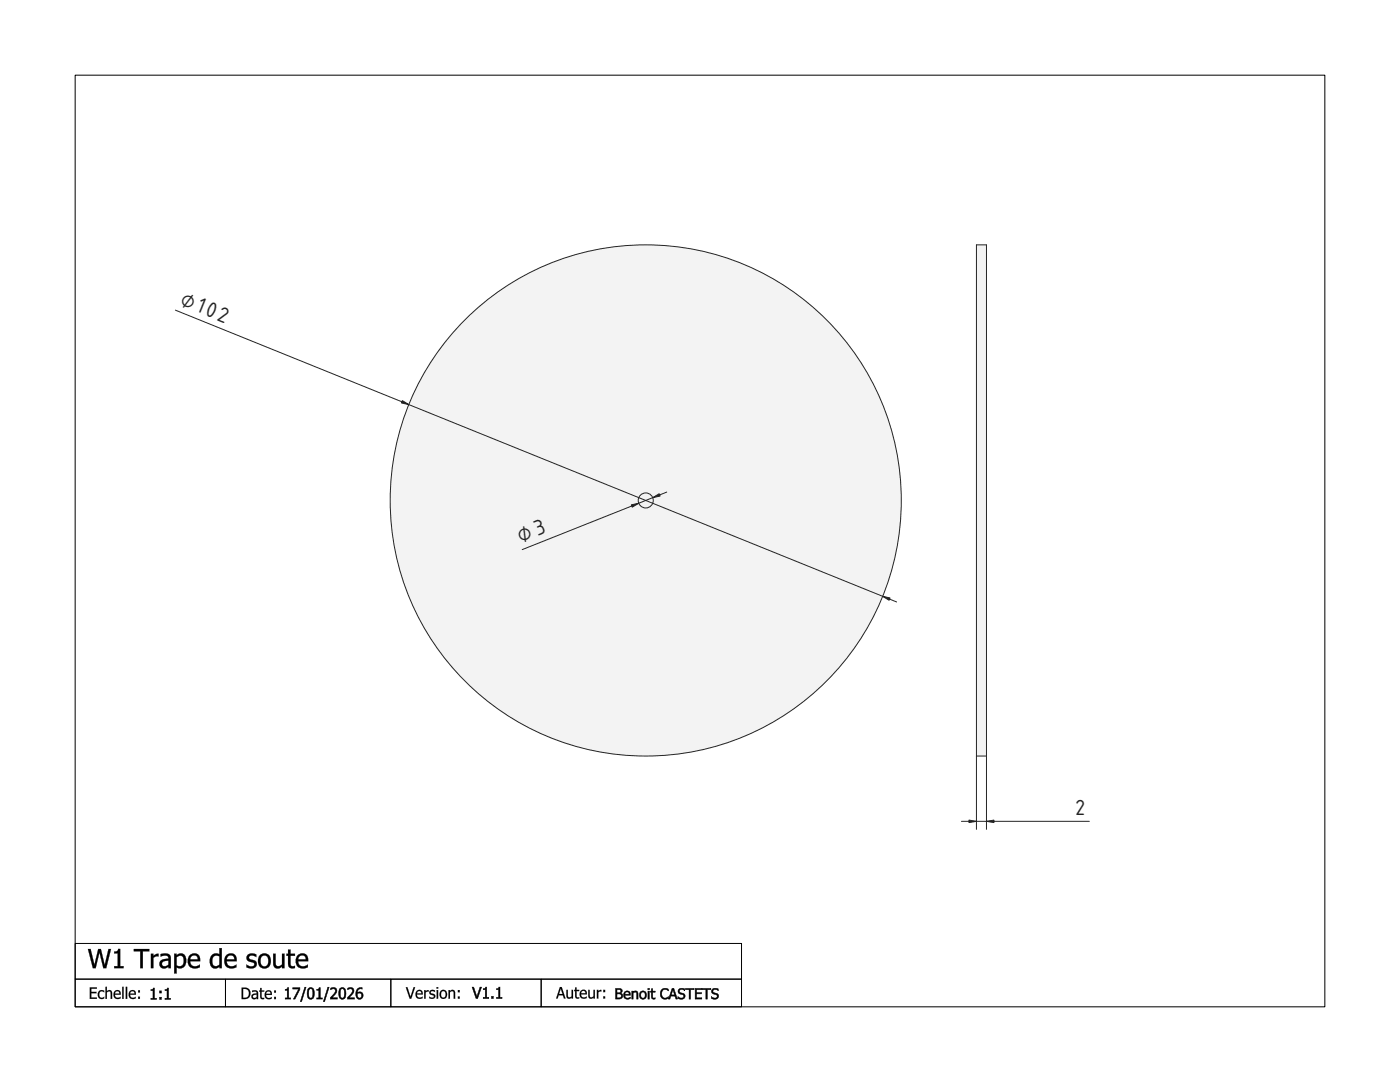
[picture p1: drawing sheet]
<svg xmlns="http://www.w3.org/2000/svg" width="279mm" height="216mm" viewBox="0 0 279 216" stroke-linecap="round" stroke-linejoin="round" font-family="sans-serif">
<defs><g id="words">
<g font-size="5.4" fill="#212529">
<text x="35.7" y="60.8" transform="rotate(22 35.7 60.8)">⌀102</text>
<text x="104" y="108.4" transform="rotate(-22 104 108.4)">⌀3</text>
<text x="214.6" y="162.6">2</text>
</g>
</g></defs>
<g fill="#000">
<path d="M17.9 197h1.4v.3h-1.1v.6h1.1v.3h-1.1v.8h1.1v.3h-1.4zM17.9 197v2.3h1.4v-.3l-1.1 .1v-.9h1.1v-.3h-1.1v-.6h1.1v-.3zM19.7 197.8l.4-.2h.5l.2 .1v.3a.62 .62 0 0 0-.9 0 .62 .62 0 0 0 0 .9l.4 .2 .5-.2v.3l-.3 .1a.74 .74 0 0 1-.9-.4l-.1-.7zM19.7 197.8a1.03 1.03 0 0 0 .3 1.5l.8-.1v-.3a.61 .61 0 0 1-.9 .1 .61 .61 0 0 1 0-.9l.4-.3 .5 .2v-.3a.86 .86 0 0 0-1.1 .1zM21 196.9h.3v.9l.5-.3 .5 .3 .1 1.5h-.3l-.1-1.3a.44 .44 0 0 0-.7 0v1.3h-.3zM21.1 196.9v2.4h.2v-1.3l.5-.2 .3 .2v1.3h.3v-1.1a.57 .57 0 0 0-.4-.6 .57 .57 0 0 0-.7 .2v-.9zM22.9 197.8l.5-.3 .5 .2 .2 .8h-1.2l.3 .5 .5 .1 .4-.2v.3a.95 .95 0 0 1-1.3-.2 .95 .95 0 0 1 .1-1.2zM22.9 197.8l-.2 .7 .2 .6 .8 .2 .4-.1v-.3l-.3 .1a.58 .58 0 0 1-.6 .1 .58 .58 0 0 1-.3-.6h1.2a.7 .7 0 0 0-.3-.9 .7 .7 0 0 0-.9 .2zM23.1 197.9l-.2 .4h.9v-.1a.4 .4 0 0 0-.3-.4 .4 .4 0 0 0-.4 .1zM23.1 197.9l.5-.1 .2 .5h-.9zM24.4 196.9h.3v2.4h-.3zM24.4 196.9v2.4h.3v-2.4zM25.1 196.9h.3v2.4h-.3zM25.1 196.9v2.4h.3v-2.4zM25.9 197.8l.6-.3 .4 .2 .2 .8h-1.1l.2 .5 .5 .1 .4-.2v.3a.94 .94 0 0 1-1.2-.2 .94 .94 0 0 1 0-1.2zM25.9 197.8l-.2 .7 .2 .6 .8 .2 .4-.1v-.3l-.2 .1a.58 .58 0 0 1-.7 .1 .58 .58 0 0 1-.2-.6h1.1v-.2a.68 .68 0 0 0-.4-.7 .68 .68 0 0 0-.8 .2zM26.1 197.9l-.1 .4h.8v-.1a.4 .4 0 0 0-.3-.4 .4 .4 0 0 0-.4 .1zM26.1 197.9l.5-.1 .3 .5h-1zM27.6 197.6h.3v.4h-.3zM27.6 197.6v.4h.3v-.4zM27.6 198.9h.3v.4h-.3zM27.6 198.9v.4h.3v-.4z"/>
<path d="M17.9 197h1.4v.3h-1.1v.6h1.1v.3h-1.1v.8h1.1v.3h-1.4zM19.7 197.8a.88 .88 0 0 1 1.1-.1v.3a.61 .61 0 0 0-.9 0 .61 .61 0 0 0 0 .9 .61 .61 0 0 0 .9 0v.3a.89 .89 0 0 1-1.2-.2 .89 .89 0 0 1 .1-1.2zM21.1 196.9h.2v.9a.57 .57 0 0 1 .7-.2 .57 .57 0 0 1 .4 .6v1.1h-.3v-1a.41 .41 0 0 0-.2-.5 .41 .41 0 0 0-.6 .2v1.3h-.2zM22.9 197.8a.72 .72 0 0 1 .9-.2 .72 .72 0 0 1 .3 .9h-1.2a.66 .66 0 0 0 .5 .6 .66 .66 0 0 0 .7-.2v.3a.94 .94 0 0 1-1.2-.2 .94 .94 0 0 1 0-1.2zM23.1 197.9l-.2 .4h.9a.43 .43 0 0 0-.2-.5 .43 .43 0 0 0-.5 .1zM24.4 196.9h.3v2.4h-.3zM25.1 196.9h.3v2.4h-.3zM25.9 197.8a.72 .72 0 0 1 .9-.2 .72 .72 0 0 1 .3 .9h-1.1a.66 .66 0 0 0 .4 .6 .66 .66 0 0 0 .7-.2v.3a.94 .94 0 0 1-1.2-.2 .94 .94 0 0 1 0-1.2zM26.1 197.9l-.1 .4h.8a.43 .43 0 0 0-.2-.5 .43 .43 0 0 0-.5 .1zM27.6 197.6h.3v.4h-.3zM27.6 198.9h.3v.4h-.3z"/>
<path d="M17.6 189.4h.5l.7 3.1 .8-3.1h.5l.8 3.2 .8-3.2h.5l-1 3.8h-.6l-.8-3.2-.7 3.2h-.6zM22.8 189.9l.6-.1 .2-.4h.4v3.4h.7v.4h-1.9v-.4h.7v-2.6h-.7zM26.7 189.4h3.1v.4h-1.3v3.4h-.5v-3.4h-1.3zM30.1 190.3h.5v.4l.5-.3 .5-.1v.5h-.4l-.6 .3v2.1h-.5zM32.4 192a.56 .56 0 0 0 .1 .7 .56 .56 0 0 0 .8 0l.3-.2v-.8zM32 190.4l.6-.1a1.07 1.07 0 0 1 1.5 .9v2h-.5v-.3a.98 .98 0 0 1-1.7-.1 .98 .98 0 0 1 1-1.4l.7-.1a.74 .74 0 0 0-.4-.7 .74 .74 0 0 0-.8 .2l-.4 .1zM34.8 190.3h.4v.3a1.12 1.12 0 0 1 1.4-.2 1.12 1.12 0 0 1 .6 1.3 1.27 1.27 0 0 1-.5 1.3 1.27 1.27 0 0 1-1.5 0v1.2h-.4zM35.2 191v1.6a.96 .96 0 0 0 1.2 0 .96 .96 0 0 0 .3-1.2 .76 .76 0 0 0-.6-.7 .76 .76 0 0 0-.9 .3zM37.8 190.7a1.22 1.22 0 0 1 1.6-.3 1.22 1.22 0 0 1 .5 1.4h-1.9a1.11 1.11 0 0 0 .7 .9 1.11 1.11 0 0 0 1.2-.2l-.1 .5a1.55 1.55 0 0 1-2.1-.3 1.55 1.55 0 0 1 .1-2zM38.2 190.9l-.2 .5h1.5a.73 .73 0 0 0-.5-.7 .73 .73 0 0 0-.8 .2zM42.3 190.5a1.19 1.19 0 0 1 1.5-.1v-1.2h.5v4h-.5v-.3a1.13 1.13 0 0 1-1.4 .2 1.13 1.13 0 0 1-.5-1.3l.1-.7zM42.6 191a1.36 1.36 0 0 0 .2 1.8h.4l.6-.3v-1.7l-.6-.1zM45.1 190.7a1.22 1.22 0 0 1 1.6-.3 1.22 1.22 0 0 1 .5 1.4h-1.9a1.11 1.11 0 0 0 .7 .9 1.11 1.11 0 0 0 1.2-.2l-.1 .5a1.55 1.55 0 0 1-2.1-.3 1.55 1.55 0 0 1 .1-2zM45.5 190.9l-.2 .5h1.5a.73 .73 0 0 0-.5-.7 .73 .73 0 0 0-.8 .2zM49.5 190.5a1.67 1.67 0 0 1 1.6 0v.5a.91 .91 0 0 0-1.4 .1 1.24 1.24 0 0 0 1.1 .6 .9 .9 0 0 1 .3 1.1 .9 .9 0 0 1-1.2 .4l-.7-.2v-.5a1.1 1.1 0 0 0 1.5 0 .73 .73 0 0 0-.9-.6 .79 .79 0 0 1-.6-.6 .79 .79 0 0 1 .3-.8zM51.8 190.6a1.34 1.34 0 0 1 1.7-.1 1.34 1.34 0 0 1 .5 1.6 1.28 1.28 0 0 1-1.4 1.1 1.28 1.28 0 0 1-1.1-1.5l.1-.6zM52.2 190.9a1.24 1.24 0 0 0 .6 1.9 1.19 1.19 0 0 0 .8-1 1.19 1.19 0 0 0-.6-1.1h-.5zM54.5 190.3h.5v1.6a.65 .65 0 0 0 .3 .9 .65 .65 0 0 0 .8-.2l.2-.1v-2.2h.5v2.9h-.5v-.3a.98 .98 0 0 1-1.2 .3 .98 .98 0 0 1-.6-1zM57.5 189.5h.5v.8h.9v.4h-.9v1.4a.56 .56 0 0 0 .2 .7 .56 .56 0 0 0 .7-.1v.5a.92 .92 0 0 1-1.4-.9v-1.6h-.3v-.4h.3zM59.4 190.7a1.22 1.22 0 0 1 1.5-.3 1.22 1.22 0 0 1 .6 1.4h-2a1.11 1.11 0 0 0 .7 .9 1.11 1.11 0 0 0 1.2-.2l-.1 .5a1.55 1.55 0 0 1-2-.3 1.55 1.55 0 0 1 .1-2zM59.7 190.9l-.2 .5h1.5a.73 .73 0 0 0-.4-.7 .73 .73 0 0 0-.9 .2z"/>
<path d="M17.5 189.3h.6l.7 3.2 .8-3.2h.5l.8 3.3 .7-3.3h.6l-1 3.9h-.6l-.8-3.2-.7 3.2h-.6zM17.6 189.4l.9 3.8h.6l.8-3.2 .7 3.2h.6l1-3.8h-.5l-.8 3.2-.8-3.2h-.5l-.8 3.1-.7-3.1zM22.8 189.9l.6-.1 .2-.5h.4v3.5h.7v.4h-1.9v-.4h.7v-2.6l-.7 .1zM22.8 189.9v.3h.7v2.6h-.7v.4h1.9v-.4h-.7v-3.4h-.4a.56 .56 0 0 1-.8 .5zM26.7 189.3h3.1v.5h-1.3v3.4h-.5v-3.4h-1.3zM26.7 189.4v.4h1.3v3.4h.5v-3.4h1.3v-.4zM30.1 190.3h.5v.4l.5-.3 .6-.1v.6h-.5l-.6 .2v2.1h-.5zM30.1 190.3v2.9h.5v-2.1l.6-.3h.4v-.5l-.5 .1-.5 .4v-.5zM32.5 192l-.2 .3 .2 .4 .4 .1 .7-.3v-.8l-.8 .1zM32.4 192l.3-.2 .9-.1v.8a.76 .76 0 0 1-.7 .3 .76 .76 0 0 1-.6-.5zM32 190.4l1.4-.1 .6 .5 .1 2.4h-.5v-.3l-.3 .2a.93 .93 0 0 1-1.2-.1 .93 .93 0 0 1-.2-1.2l.6-.4 1.1-.1v-.4l-.4-.2-1.2 .2zM32 190.4v.5l.7-.2h.7l.2 .6h-.2a1.15 1.15 0 0 0-1.5 1.2l.2 .5 .2 .2h.7l.6-.4v.4h.5v-2.1l-.2-.5-.6-.3zM34.7 190.3h.6l-.1 .3 .4-.3a.91 .91 0 0 1 1.3 .3 1.68 1.68 0 0 1-.9 2.7l-.8-.3 .1 1.3h-.6zM34.8 190.3v3.9h.4v-1.2l.4 .2a1.27 1.27 0 0 0 1.2-.4 1.85 1.85 0 0 0-.4-2.5 1.25 1.25 0 0 0-1.2 .4v-.4zM35.2 191v1.6l.7 .2 .6-.3a1.5 1.5 0 0 0-.3-1.7l-.4-.1zM35.2 191l.8-.3 .5 .3a1.25 1.25 0 0 1-.6 1.8l-.7-.1zM37.8 190.6v.1a1.26 1.26 0 0 1 1.8-.2l.3 .6 .1 .7h-2l.1 .5 .3 .4 .8 .1 .7-.3v.5a1.72 1.72 0 0 1-2.4-.6v-1zM37.9 190.7a1.86 1.86 0 0 0-.1 2.2l1.1 .3 1-.2v-.5l-.4 .2a.98 .98 0 0 1-1.1 0 .98 .98 0 0 1-.4-.9h1.9a1.34 1.34 0 0 0-.6-1.5 1.48 1.48 0 0 0-1.4 .4zM38.2 190.9l-.2 .5h1.4a.7 .7 0 0 0-.4-.7 .7 .7 0 0 0-.8 .2zM38.2 190.8l.4-.2 .5 .1 .3 .3 .1 .5h-1.6zM42.3 190.5l.8-.3 .7 .2v-1.2h.5v4h-.5v-.3l-.5 .3a.94 .94 0 0 1-1.1-.3l-.3-.5-.1-.9 .2-.6zM42.4 190.5a1.87 1.87 0 0 0-.4 1.9l.5 .8h.7l.6-.4v.4h.5v-4h-.5v1.3a1.19 1.19 0 0 0-1.4 0zM42.6 191l-.2 .8 .1 .7 .5 .3 .4-.1 .4-.2v-1.7l-.6-.1zM42.6 190.9l.6-.2 .6 .1v1.7a.83 .83 0 0 1-1 .2 .83 .83 0 0 1-.5-.9zM45.1 190.6v.1a1.26 1.26 0 0 1 1.8-.2l.3 .6 .1 .7h-2l.1 .5 .3 .4 .8 .1 .7-.3v.5a1.72 1.72 0 0 1-2.4-.6v-1zM45.1 190.7a1.86 1.86 0 0 0 0 2.2l1.1 .3 1-.2v-.5l-.4 .2a.98 .98 0 0 1-1.1 0 .98 .98 0 0 1-.4-.9h1.9a1.34 1.34 0 0 0-.6-1.5 1.48 1.48 0 0 0-1.5 .4zM45.5 190.9l-.2 .5h1.5l-.1-.3a.77 .77 0 0 0-1.2-.2zM45.5 190.8l.4-.2 .5 .1 .3 .3 .1 .5h-1.6zM49.5 190.5l.8-.3 .7 .1 .2 .1-.1 .6a.89 .89 0 0 0-1.4 .1l.1 .2 .3 .2a.95 .95 0 0 1 1.2 1 .95 .95 0 0 1-1.4 .8l-.7-.3v-.6l.6 .4 .9-.2a.5 .5 0 0 0-.1-.5 .5 .5 0 0 0-.5-.1 .85 .85 0 0 1-.9-.9zM49.5 190.5l-.3 .4 .1 .7 1.4 .6a.38 .38 0 0 1-.2 .6h-.7l-.6-.3v.5l.4 .1 1 .1 .4-.2 .2-.5-.1-.6-1.2-.5-.2-.3 .1-.4 .4-.1 .9 .4v-.5a1.65 1.65 0 0 0-1.6 0zM51.8 190.6a1.36 1.36 0 0 1 1.7-.2 1.36 1.36 0 0 1 .6 1.7 1.29 1.29 0 0 1-1.5 1.2 1.29 1.29 0 0 1-1.1-1.6l.1-.6zM51.9 190.7a1.99 1.99 0 0 0-.1 2.2 1.35 1.35 0 0 0 1.9 0 2.09 2.09 0 0 0 0-2.3 1.3 1.3 0 0 0-1.8 .1zM52.2 190.9l-.2 .8 .2 .9a.79 .79 0 0 0 1.1 0l.2-.9a.79 .79 0 0 0-.3-.9 .79 .79 0 0 0-1 .1zM52.2 190.9a.71 .71 0 0 1 1.1 0h.1a1.39 1.39 0 0 1-.4 1.9 .98 .98 0 0 1-.9-.4 .98 .98 0 0 1-.1-1zM54.5 190.3h.5l.1 2.3 .4 .2 .8-.3v-2.2h.5v2.9h-.5v-.3a.98 .98 0 0 1-1.2 .3 .98 .98 0 0 1-.6-1zM54.5 190.3l.1 2.1 .2 .6a1 1 0 0 0 1.1 .1l.4-.3v.4h.5v-2.9h-.5v2.2a.69 .69 0 0 1-.7 .4 .69 .69 0 0 1-.6-.6v-2zM57.5 189.5h.5v.8h.9v.4h-.9v1.7l.2 .4 .7-.1v.5a.95 .95 0 0 1-1.4-.9v-1.6h-.4v-.4h.4zM57.5 189.5v.8h-.3v.4h.3l.1 2.1 .5 .4h.8v-.5l-.5 .1-.3-.1-.1-.6v-1.4h.9v-.4h-.9v-.8zM59.4 190.6v.1a1.26 1.26 0 0 1 1.8-.2l.3 .6v.7h-2l.1 .5 .4 .4 .8 .1 .7-.3v.5a1.72 1.72 0 0 1-2.4-.6l-.1-1zM59.4 190.7a1.86 1.86 0 0 0 0 2.2l1.1 .3 .9-.2v-.5l-.4 .2a.98 .98 0 0 1-1 0 .98 .98 0 0 1-.5-.9h2a1.34 1.34 0 0 0-.7-1.5 1.48 1.48 0 0 0-1.4 .4zM59.7 190.9l-.2 .5h1.5v-.3a.77 .77 0 0 0-1.3-.2zM59.7 190.8l.4-.2 .6 .1 .3 .3v.5h-1.5z"/>
<path d="M30.1 197.5l.7-.4v2.1h.4v.2h-1.1v-.2h.4v-1.5h-.4zM31.8 197.7h.4v.5h-.4zM31.8 199h.4v.4h-.4zM32.9 197.5l.7-.4v2.1h.4v.2h-1.1v-.2h.4v-1.5h-.4z"/>
<path d="M30.1 197.4h.4v-.3h.4l-.1 2.1 .5-.1v.4h-1.2v-.4h.4v-1.4h-.4zM30.1 197.5v.2l.5-.1v1.6h-.5v.2h1.1v-.2h-.4v-2.1h-.2a.35 .35 0 0 1-.5 .4zM31.8 197.7h.5v.5h-.5zM31.8 197.7v.5h.4v-.5zM31.8 198.9h.5v.6h-.5zM31.8 199v.4h.4v-.4zM32.9 197.4h.4v-.3h.4l-.1 2.1 .5-.1v.4h-1.2v-.4h.4v-1.4h-.4zM32.9 197.5v.2l.5-.1v1.6h-.5v.2h1.1v-.2h-.4v-2.1h-.2a.35 .35 0 0 1-.5 .4z"/>
<path d="M48.2 197.1a1.55 1.55 0 0 1 1.6 .4 1.17 1.17 0 0 1 .1 1.3 1.17 1.17 0 0 1-1.2 .6h-.5zM48.5 197.3v1.8a.92 .92 0 0 0 1.2-.9 .92 .92 0 0 0-1.2-.9zM50.5 198.6a.38 .38 0 0 0 .2 .6 .38 .38 0 0 0 .5-.3v-.4zM50.3 197.7l.2-.1a.66 .66 0 0 1 1 .6v1.2h-.3v-.2a.59 .59 0 0 1-1-.1 .59 .59 0 0 1 .6-.8l.4-.1v-.2l-.4-.1-.5 .1zM51.9 197.1h.3v.5h.5v.3h-.5v1.1l.2 .1h.3v.2a.56 .56 0 0 1-.8-.5v-.9h-.2v-.3h.2zM53 197.8a.72 .72 0 0 1 .9-.1 .72 .72 0 0 1 .4 .8h-1.2a.66 .66 0 0 0 .4 .6 .66 .66 0 0 0 .7-.2v.4a.94 .94 0 0 1-1.2-.2 .94 .94 0 0 1 0-1.3zM53.2 198l-.1 .3h.9a.43 .43 0 0 0-.3-.4 .43 .43 0 0 0-.5 .1zM54.7 197.6h.4v.5h-.4zM54.7 198.9h.4v.5h-.4z"/>
<path d="M48.2 197a1.48 1.48 0 0 1 1.7 .6 1.16 1.16 0 0 1 0 1.3 1.16 1.16 0 0 1-1.2 .5h-.5zM48.2 197.1v2.3l1.3-.2 .4-.6v-1l-.7-.5zM48.5 197.3v1.8a.96 .96 0 0 0 1.1-.4v-.1a.93 .93 0 0 0-.5-1.2zM48.5 197.3l.7 .1 .4 .3a1.06 1.06 0 0 1-.2 1.3l-.9 .1zM50.5 198.6v.5h.4l.3-.2v-.4zM50.5 198.6l.7-.2v.5a.45 .45 0 0 1-.4 .2 .45 .45 0 0 1-.4-.3zM50.3 197.7l.2-.1a.79 .79 0 0 1 1 .3v1.5h-.3v-.2l-.2 .1a.55 .55 0 0 1-.7 0 .55 .55 0 0 1-.1-.7l.4-.3 .6-.1a.49 .49 0 0 0-.3-.4 .49 .49 0 0 0-.6 .2zM50.3 197.7v.3l.8-.1 .1 .3a.74 .74 0 0 0-.7 .1 .74 .74 0 0 0-.3 .8l.3 .3h.4l.3-.3v.3h.3l-.1-1.6-.3-.2zM51.9 197.1h.3v.5h.5v.3h-.5v1l.1 .2h.4v.3a.58 .58 0 0 1-.8-.6v-.9h-.2v-.3h.2zM51.9 197.1v.6l-.2-.1v.3h.2l.1 1.2 .2 .2h.5v-.2h-.4l-.1-.4v-.8h.5v-.3l-.5 .1v-.6zM53 197.8a.73 .73 0 0 1 1.1 0l.2 .7h-1.2l.3 .6h.4l.5-.2v.4a.95 .95 0 0 1-1.3-.2 .95 .95 0 0 1 0-1.3zM53 197.8l-.2 .7 .2 .7 .8 .2 .4-.1v-.4l-.2 .2a.58 .58 0 0 1-.6 0 .58 .58 0 0 1-.3-.6h1.2a.8 .8 0 0 0-.4-.9h-.5zM53.2 198l-.1 .3h.9l-.2-.4zM53.2 198l.6-.2 .2 .5h-.9zM54.7 197.6h.4v.5h-.4zM54.7 197.6v.5h.4v-.5zM54.7 198.9h.4v.5h-.4zM54.7 198.9v.5h.4v-.5z"/>
<path d="M56.9 197.4l.7-.3v2h.4v.3h-1.1v-.3h.4v-1.5h-.4zM58.4 197.1h1.5v.3l-1 2h-.3l1-2h-1.2zM60.8 197h.3l-.9 2.8h-.3zM61.6 197.2l.4-.2a.89 .89 0 0 1 .7 1.2v.4a.71 .71 0 0 1-.7 .8 .71 .71 0 0 1-.7-.8l.1-1zM61.8 197.4l-.2 .6a.9 .9 0 0 0 .4 1.2 1.27 1.27 0 0 0 .4-1.7l-.3-.2zM63.2 197.4l.7-.3v2h.4v.3h-1.1v-.3h.4v-1.5h-.4zM65.4 197h.3l-.9 2.8h-.3zM66 197.2a.79 .79 0 0 1 1.2 .2 .79 .79 0 0 1-.4 1.1l-.6 .6h1.1v.3h-1.4v-.4l.3-.2a1.12 1.12 0 0 0 .6-1.4l-.3-.1-.5 .2zM67.9 197.2l.4-.2a.89 .89 0 0 1 .7 1.2v.4a.71 .71 0 0 1-.7 .8 .71 .71 0 0 1-.7-.8l.1-1zM68.1 197.4l-.2 .6a.9 .9 0 0 0 .4 1.2 1.27 1.27 0 0 0 .4-1.7l-.3-.2zM69.4 197.2a.79 .79 0 0 1 1.2 .2 .79 .79 0 0 1-.4 1.1l-.6 .6h1.1v.3h-1.4v-.4l.3-.2a1.12 1.12 0 0 0 .6-1.4l-.3-.1-.5 .2zM71.4 197.3l.8-.2h.1v.3a.67 .67 0 0 0-1 .7 .73 .73 0 0 1 1.1 .3 .73 .73 0 0 1-.6 1 .73 .73 0 0 1-.8-.9 1.55 1.55 0 0 1 .4-1.2zM71.3 198.3v.1a.5 .5 0 0 0 .2 .7 .5 .5 0 0 0 .7-.3 .5 .5 0 0 0-.3-.6z"/>
<path d="M56.9 197.3h.4v-.3h.4l-.1 2.1h.5v.3h-1.2v-.3h.4v-1.5l-.4 .1zM56.9 197.4v.2h.5v1.6l-.5-.1v.3h1.1v-.3l-.4 .1v-2.1h-.2a.35 .35 0 0 1-.5 .3zM58.4 197h1.5v.4l-1 2h-.4l1.1-2h-1.2zM58.4 197.1v.3l1.3-.1-1.1 2 .3 .1 1-2v-.3zM60.8 196.9h.3l-.9 3h-.3zM60.8 197l-.8 2.9 .2-.1 .9-2.8zM61.6 197.1l.2-.1a.6 .6 0 0 1 .8 .3 1.69 1.69 0 0 1-.3 2.1 .87 .87 0 0 1-.9-.3 .87 .87 0 0 1-.2-.9l.1-.7zM61.6 197.2a2.31 2.31 0 0 0-.1 1.9l.5 .3 .6-.3a2.31 2.31 0 0 0-.2-1.9l-.4-.1zM61.7 197.5v1.3l.1 .3 .2 .1 .2-.1 .2-.5-.1-1.1a.35 .35 0 0 0-.3-.2 .35 .35 0 0 0-.3 .2zM61.8 197.3h.3l.3 .2 .1 .9-.1 .5a.34 .34 0 0 1-.4 .3 .34 .34 0 0 1-.3-.3l-.1-.9zM63.2 197.3h.4v-.3h.4l-.1 2.1h.5v.3h-1.2v-.3h.4v-1.5l-.4 .1zM63.2 197.4v.2h.5v1.6l-.5-.1v.3h1.1v-.3l-.4 .1v-2.1h-.2a.35 .35 0 0 1-.5 .3zM65.4 196.9h.3l-.9 3h-.3zM65.4 197l-.8 2.9 .2-.1 .9-2.8zM65.9 197.1l.7-.1 .5 .2a.63 .63 0 0 1 0 .9l-.9 1 1.2-.1v.4h-1.5v-.4l.9-1 .1-.3-.2-.4-.8 .2zM66 197.2v.3l.5-.2 .4 .2a.94 .94 0 0 1-.4 1l-.6 .5v.4h1.4v-.3h-1.2l.9-.8 .2-.4a.67 .67 0 0 0-.6-.8zM67.9 197.1l.2-.1a.6 .6 0 0 1 .8 .3 1.69 1.69 0 0 1-.3 2.1 .87 .87 0 0 1-.9-.3 .87 .87 0 0 1-.2-.9l.1-.7zM67.9 197.2a2.31 2.31 0 0 0-.1 1.9l.5 .3 .6-.3a2.31 2.31 0 0 0-.2-1.9l-.4-.1zM68 197.5v1.3l.1 .3 .2 .1 .2-.1 .2-.5-.1-1.1a.35 .35 0 0 0-.3-.2 .35 .35 0 0 0-.3 .2zM68.1 197.3h.4l.2 .2 .1 .9-.1 .5a.34 .34 0 0 1-.4 .3 .34 .34 0 0 1-.3-.3l-.1-.9zM69.3 197.1l.7-.1 .5 .2a.63 .63 0 0 1 0 .9l-.9 1 1.2-.1v.4h-1.5v-.4l.9-1 .1-.3-.2-.4-.8 .2zM69.4 197.2v.3l.5-.2 .4 .2a.94 .94 0 0 1-.4 1l-.6 .5v.4h1.4v-.3h-1.2l.9-.8 .2-.4a.67 .67 0 0 0-.6-.8zM71.3 197.3l.4-.3h.5h.1l-.1 .4a.62 .62 0 0 0-.8 .7l.1-.2h.5a.76 .76 0 0 1 .3 1.3 .62 .62 0 0 1-1 0h-.1a1.47 1.47 0 0 1-.1-1.4zM71.3 197.4l-.2 1.5 .4 .5 .5-.1 .4-.4v-.6l-.4-.3-.7 .2v-.1l.2-.6 .5-.2 .3 .1v-.3h-.6zM71.3 198.3l.3 .8 .4-.1a.47 .47 0 0 0 0-.7 .47 .47 0 0 0-.7 0zM71.3 198.3l.6-.2 .2 .3a.48 .48 0 0 1 0 .7 .48 .48 0 0 1-.7 0z"/>
<path d="M81 197h.3l.6 1.9 .6-1.9h.3l-.7 2.3h-.3zM83.1 197.8a.72 .72 0 0 1 .9-.2 .72 .72 0 0 1 .4 .8h-1.2a.66 .66 0 0 0 .4 .6 .66 .66 0 0 0 .7-.1v.3a.94 .94 0 0 1-1.2-.2 .94 .94 0 0 1 0-1.2zM83.3 197.9l-.1 .3h.9a.43 .43 0 0 0-.2-.4 .43 .43 0 0 0-.6 .1zM84.7 197.6h.2v.2l.6-.2v.3l-.6 .2v1.2h-.2zM85.8 197.7l.8-.1h.2v.3a.47 .47 0 0 0-.5-.2 .47 .47 0 0 0-.3 .4l.2 .1a.58 .58 0 0 1 .6 .8 .58 .58 0 0 1-.9 .3l-.2-.1v-.4a.5 .5 0 0 0 .5 .3 .5 .5 0 0 0 .4-.4l-.3-.1a.53 .53 0 0 1-.6-.3 .53 .53 0 0 1 .1-.6zM87.1 197.6h.3v1.7h-.3zM87.1 197h.3v.3h-.3zM87.9 197.7a.87 .87 0 0 1 1.4 .5 .87 .87 0 0 1-.8 1.1 .94 .94 0 0 1-.8-.6 .94 .94 0 0 1 .2-1zM88.1 197.9a.6 .6 0 0 0-.1 .8 .6 .6 0 0 0 .8 .2 .6 .6 0 0 0 .1-.8 .6 .6 0 0 0-.8-.2zM89.5 197.6h.3v.1a.57 .57 0 0 1 .7-.2 .57 .57 0 0 1 .3 .7v1.1h-.3v-1a.41 .41 0 0 0-.2-.5 .41 .41 0 0 0-.5 .2v1.3h-.3zM91.4 197.6h.3v.4h-.3zM91.4 198.8h.3v.5h-.3z"/>
<path d="M81 197h.3l.6 1.9 .6-1.9h.4l-.8 2.3h-.4zM81 197l.8 2.3h.3l.7-2.3h-.3l-.6 1.9-.6-1.9zM83.1 197.7l.6-.2 .5 .2 .2 .8h-1.2l.3 .5h.4l.5-.2v.4a.94 .94 0 0 1-1.3-.2 .94 .94 0 0 1 0-1.2zM83.2 197.8l-.3 .6 .2 .7 .8 .2 .4-.1v-.3l-.2 .1a.58 .58 0 0 1-.6 0 .58 .58 0 0 1-.3-.6h1.2l-.1-.5-.3-.3h-.5zM83.3 197.9l-.1 .3h.9l-.2-.4zM83.3 197.9l.6-.1 .2 .4h-.9zM84.6 197.5h.4l-.1 .3 .7-.2v.3l-.7 .2 .1 1.2h-.4zM84.7 197.6v1.7h.2v-1.3l.6-.1v-.3l-.6 .2v-.2zM85.8 197.6l.5-.1 .4 .1h.1v.4a.4 .4 0 0 0-.5-.3 .4 .4 0 0 0-.3 .5h.2a.57 .57 0 0 1 .7 .7 .57 .57 0 0 1-.8 .4l-.5-.1v-.4l.5 .2 .5-.1a.4 .4 0 0 0-.6-.4 .49 .49 0 0 1-.3-.3 .49 .49 0 0 1 .1-.5zM85.9 197.7l-.2 .3 .1 .3 .7 .4a.44 .44 0 0 1-.3 .4 .44 .44 0 0 1-.5-.2v.3l.5 .1 .5-.1 .2-.3-.1-.4-.7-.3-.2-.2 .4-.3 .5 .2v-.3l-.5-.1zM87.1 197.5h.3v1.8h-.3zM87.1 197.6v1.7h.3v-1.7zM87.1 197h.4v.3h-.4zM87.1 197v.3h.3v-.3zM87.9 197.7a.76 .76 0 0 1 .9-.1 .76 .76 0 0 1 .4 .8 .81 .81 0 0 1-.9 .9 .81 .81 0 0 1-.6-1.2zM87.9 197.8l-.2 .6 .2 .7a.78 .78 0 0 0 1.1 0 1.28 1.28 0 0 0 0-1.4l-.5-.2zM88.1 197.9l-.1 .5 .1 .5a.52 .52 0 0 0 .7 0 .52 .52 0 0 0 .1-.7l-.1-.3a.42 .42 0 0 0-.7 0zM88.1 197.9a.43 .43 0 0 1 .7 0 .62 .62 0 0 1 .1 .8 .62 .62 0 0 1-.8 .2l-.1-.5zM89.5 197.5h.3v.2l.5-.2 .4 .2 .1 .3v1.3h-.3v-1.4a.44 .44 0 0 0-.7 .1v1.3h-.3zM89.5 197.6v1.7h.3v-1.3l.4-.2 .3 .2v1.3h.3v-1.1a.57 .57 0 0 0-.4-.6 .57 .57 0 0 0-.6 .2v-.2zM91.4 197.5h.4v.5h-.4zM91.4 197.6v.4h.3v-.4zM91.4 198.8h.4v.5h-.4zM91.4 198.8v.5h.3v-.5z"/>
<path d="M94.2 197h.3l.7 1.9 .6-1.9h.3l-.8 2.2h-.3zM96.4 197.3l.7-.3v2h.4v.2h-1.1v-.2h.4v-1.5h-.4zM98.1 198.8h.3v.4h-.3zM99.1 197.3l.7-.3v2h.4v.2h-1.1v-.2h.4v-1.5h-.4z"/>
<path d="M94.2 196.9h.4l.6 2 .6-2h.4l-.8 2.4h-.4zM94.2 197l.8 2.2h.3l.8-2.2h-.3l-.6 2-.7-2zM96.4 197.2h.4l.1-.3h.3l-.1 2.1h.5v.3h-1.2v-.3h.4v-1.5h-.4zM96.4 197.3v.2l.5-.1v1.7l-.5-.1v.2h1.1v-.2l-.4 .1v-2.1h-.1a.35 .35 0 0 1-.6 .3zM98 198.8h.5v.5h-.5zM98.1 198.8v.4h.3v-.4zM99 197.2h.4l.1-.3h.3v2.1h.4v.3h-1.2v-.3h.5v-1.5h-.5zM99.1 197.3v.2l.4-.1v1.7l-.4-.1v.2h1.1v-.2l-.5 .1 .1-2.1h-.2a.35 .35 0 0 1-.5 .3z"/>
<path d="M111.7 196.9h.4l.8 2.4h-.4l-.2-.7h-.8l-.2 .7h-.3zM111.7 197l-.7 2.2h.3l.2-.6h.9l.1 .6h.4l-.8-2.2zM111.9 197.3l-.3 1h.6zM111.9 197.2l.4 1.2h-.8zM113 197.5h.3l.1 1.4 .2 .1 .5-.2v-1.3h.3v1.8h-.3v-.2a.61 .61 0 0 1-.9 0l-.2-.3zM113 197.5l.1 1.4 .5 .4 .5-.3v.2h.3v-1.7h-.3v1.3a.4 .4 0 0 1-.4 .3 .4 .4 0 0 1-.4-.4v-1.2zM114.8 197h.3v.5h.5v.3h-.5v1l.1 .2h.4v.2a.58 .58 0 0 1-.8-.5v-.9h-.2v-.3h.2zM114.8 197v.5h-.2v.3l.2-.1 .1 1.3 .2 .2h.5v-.2h-.5l-.1-.4v-.9l.6 .1v-.3h-.6l.1-.5zM115.9 197.7l.6-.2 .5 .2 .1 .7h-1.1l.2 .5 .5 .1 .4-.2v.3a.95 .95 0 0 1-1.2-.1 .95 .95 0 0 1 0-1.3zM115.9 197.7l-.2 .7 .2 .7 .8 .2 .4-.2v-.3l-.2 .2a.58 .58 0 0 1-.7 0 .58 .58 0 0 1-.2-.6h1.1v-.5a.69 .69 0 0 0-1.2-.2zM116.1 197.9l-.1 .3h.9l-.1-.1a.4 .4 0 0 0-.3-.4 .4 .4 0 0 0-.4 .2zM116.1 197.8l.5-.1 .3 .5h-1zM117.4 197.5h.3v1.4l.3 .1 .4-.2v-1.3h.3v1.8h-.3v-.2a.55 .55 0 0 1-.5 .2 .55 .55 0 0 1-.5-.4zM117.4 197.5l.1 1.4 .1 .2 .3 .2 .6-.3-.1 .2h.3v-1.7h-.3v1.3a.41 .41 0 0 1-.4 .3 .41 .41 0 0 1-.3-.4v-1.2zM119.1 197.5h.3v.3l.6-.3v.4l-.6 .1v1.3h-.3zM119.1 197.5v1.7h.3v-1.2l.6-.2v-.3l-.6 .3v-.3zM120.4 197.5h.4v.5h-.4zM120.4 197.5v.5h.4v-.5zM120.4 198.8h.4v.5h-.4zM120.4 198.8v.4h.4v-.4z"/>
<path d="M111.7 197h.4l.8 2.2h-.4l-.2-.6h-.8l-.2 .6h-.3zM111.9 197.3l-.3 1h.7zM113 197.5h.3v1a.41 .41 0 0 0 .2 .5 .41 .41 0 0 0 .6-.2v-1.3h.3v1.7h-.3v-.1a.57 .57 0 0 1-.7 .2 .57 .57 0 0 1-.4-.7zM114.8 197h.3v.5h.5v.3h-.5v1.1l.2 .1h.3v.2a.56 .56 0 0 1-.8-.5v-.9h-.2v-.3h.2zM115.9 197.7a.72 .72 0 0 1 .9-.1 .72 .72 0 0 1 .3 .8h-1.1a.66 .66 0 0 0 .4 .6 .66 .66 0 0 0 .7-.2v.3a.94 .94 0 0 1-1.2-.1 .94 .94 0 0 1 0-1.3zM116.1 197.9l-.1 .3h.9a.43 .43 0 0 0-.3-.5 .43 .43 0 0 0-.5 .2zM117.4 197.5h.3v1a.41 .41 0 0 0 .2 .5 .41 .41 0 0 0 .5-.2v-1.3h.3v1.7h-.3v-.1a.57 .57 0 0 1-.7 .2 .57 .57 0 0 1-.3-.7zM119.1 197.5h.3v.3l.6-.3v.3l-.6 .2v1.2h-.3zM120.4 197.5h.4v.5h-.4zM120.4 198.8h.4v.4h-.4z"/>
<path d="M122.8 197.2h.6a.53 .53 0 0 1 .7 .3 .53 .53 0 0 1-.2 .7 .63 .63 0 0 1 .3 .8 .63 .63 0 0 1-.7 .4h-.7zM123.1 197.5v.6h.4a.34 .34 0 0 0 .4-.4 .34 .34 0 0 0-.5-.2zM123.1 198.3v.8a.55 .55 0 0 0 .7 0 .55 .55 0 0 0 .2-.6l-.2-.1zM124.6 197.9a.68 .68 0 0 1 .9-.1 .68 .68 0 0 1 .3 .8h-1.1a.64 .64 0 0 0 1.1 .4v.3a.88 .88 0 0 1-1.1-.2 .88 .88 0 0 1-.1-1.2zM124.8 198.1l-.1 .3h.9l-.3-.4zM126.1 197.8h.3v.1a.55 .55 0 0 1 .6-.1 .55 .55 0 0 1 .3 .5v1.1h-.2v-1a.39 .39 0 0 0-.2-.4 .39 .39 0 0 0-.5 .2v1.2h-.3zM127.8 197.9a.77 .77 0 0 1 1 .1 .77 .77 0 0 1 0 1.1 .77 .77 0 0 1-1 .1l-.2-.6zM128 198.1a.56 .56 0 0 0-.1 .8 .56 .56 0 0 0 .7 .1 .56 .56 0 0 0 .1-.7 .56 .56 0 0 0-.7-.2zM129.3 197.8h.3v1.6h-.3zM129.3 197.2h.3v.3h-.3zM130 197.3h.3v.5h.5v.2h-.5v1l.1 .1h.4v.2a.54 .54 0 0 1-.8-.4v-.9h-.2v-.2h.2zM132 197.5a1.12 1.12 0 0 1 1.4-.1v.3a.8 .8 0 0 0-1.1-.1 .8 .8 0 0 0-.2 1.1 .75 .75 0 0 0 1.3 .2v.3a1.08 1.08 0 0 1-1.4-.1 1.08 1.08 0 0 1-.1-1.5zM134.1 197.2h.4l.7 2.2h-.3l-.2-.6h-.8l-.2 .6h-.3zM134.3 197.5l-.3 1h.6zM135.5 197.4l.3-.2h.6l.3 .1v.4a.57 .57 0 0 0-.6-.3 .57 .57 0 0 0-.5 .5l.3 .2a.7 .7 0 0 1 .8 .8 .7 .7 0 0 1-1.1 .4l-.3-.1v-.3a.62 .62 0 0 0 .6 .3 .62 .62 0 0 0 .5-.5l-.7-.4a.56 .56 0 0 1-.2-.9zM136.8 197.2h1.7v.3h-.7v1.9h-.3v-1.9h-.7zM138.7 197.2h1.4v.3h-1.1v.6h1v.2h-1v.8h1.1v.3h-1.4zM140.2 197.2h1.7v.3h-.7v1.9h-.3v-1.9h-.7zM142.2 197.4l.3-.2h.5l.3 .1v.4a.57 .57 0 0 0-.6-.3 .57 .57 0 0 0-.4 .5l.3 .2a.7 .7 0 0 1 .8 .8 .7 .7 0 0 1-1.1 .4l-.3-.1v-.3a.62 .62 0 0 0 .6 .3 .62 .62 0 0 0 .5-.5l-.7-.4a.56 .56 0 0 1-.2-.9z"/>
<path d="M122.8 197.2h.6a.56 .56 0 0 1 .8 .2 .56 .56 0 0 1-.3 .8 .55 .55 0 0 1 .4 .4 .55 .55 0 0 1-.2 .6l-.4 .2h-.9zM122.8 197.2v2.2l.7-.1a.62 .62 0 0 0 .7-.4 .62 .62 0 0 0-.4-.8 .49 .49 0 0 0 .2-.8zM123.1 197.5v.6l.7-.1v-.5zM123.1 197.4h.3a.39 .39 0 0 1 .5 .3 .39 .39 0 0 1-.4 .4h-.4zM123.1 198.3v.8l.7-.1 .1-.5zM123.1 198.3l.7 .1a.4 .4 0 0 1 .2 .4 .4 .4 0 0 1-.3 .3h-.6zM124.6 197.9a.71 .71 0 0 1 .9-.2 .71 .71 0 0 1 .3 .9h-1.1a.59 .59 0 0 0 1 .4l.1-.1v.4a.93 .93 0 0 1-1.2-.2 .93 .93 0 0 1 0-1.2zM124.7 198a.8 .8 0 0 0-.1 1 .8 .8 0 0 0 .9 .3h.3v-.4l-.2 .2a.56 .56 0 0 1-.7 0 .56 .56 0 0 1-.2-.6l1.1 .1a.63 .63 0 0 0-.3-.8 .63 .63 0 0 0-.8 .2zM124.8 198.1l-.1 .3h.9l-.3-.4zM124.8 198l.6-.1 .2 .5h-.9zM126.1 197.7h.3v.2a.56 .56 0 0 1 .6-.2 .56 .56 0 0 1 .4 .6v1.1h-.4v-1.2l-.2-.2-.4 .2v1.2h-.3zM126.1 197.8v1.6h.3l-.1-1.2a.43 .43 0 0 1 .6-.3 .43 .43 0 0 1 .2 .5v1h.2v-1.1a.55 .55 0 0 0-.4-.5 .55 .55 0 0 0-.6 .2l.1-.2zM127.8 197.9a.82 .82 0 0 1 1.1 .1 .82 .82 0 0 1 0 1.1 .82 .82 0 0 1-1.1 .1l-.2-.6zM127.8 198a.76 .76 0 0 0-.1 1 .76 .76 0 0 0 1.1 .1 .76 .76 0 0 0 .1-1 .76 .76 0 0 0-1.1-.1zM128 198.1a.52 .52 0 0 0-.1 .7 .52 .52 0 0 0 .7 .2 .52 .52 0 0 0 .1-.7 .52 .52 0 0 0-.7-.2zM128 198.1a.62 .62 0 0 1 .8 .2 .62 .62 0 0 1-.3 .9 .65 .65 0 0 1-.7-.4 .65 .65 0 0 1 .2-.7zM129.3 197.7l.3 .1v1.6h-.3zM129.3 197.8v1.6h.3v-1.6zM129.3 197.2h.3v.3h-.3zM129.3 197.2v.3h.3v-.3zM130 197.3h.3v.5h.5v.2h-.5v.7a.27 .27 0 0 0 .1 .4 .27 .27 0 0 0 .4 0v.3a.58 .58 0 0 1-.9-.5l.1-.9h-.2v-.2h.2zM130 197.3v.5h-.2v.2h.2v.9a.58 .58 0 0 0 .8 .4v-.2l-.2 .1-.3-.1-.1-.4v-.8l.6 .1v-.2h-.6l.1-.5zM132 197.5a1.09 1.09 0 0 1 1.4-.1v.4l-.6-.3-.5 .2a.81 .81 0 0 0-.2 1 .81 .81 0 0 0 1 .3l.3-.2v.4l-.3 .1a1.11 1.11 0 0 1-1.3-.5 1.11 1.11 0 0 1 .2-1.3zM132 197.5a1.12 1.12 0 0 0-.1 1.2 1.12 1.12 0 0 0 1 .6l.5-.1v-.4l-.2 .3a.66 .66 0 0 1-.9-.2 1.02 1.02 0 0 1-.1-1.3 .74 .74 0 0 1 1.2 .1v-.3l-.3-.2-.6 .1zM134.1 197.2h.4l.7 2.2h-.3l-.2-.6h-.8l-.2 .6h-.3zM134.1 197.2l-.7 2.2h.3l.2-.7h.8l.2 .7h.3l-.7-2.2zM134.2 197.5l-.2 1h.6zM134.3 197.5l.3 1.1-.7-.1zM135.5 197.3a1.12 1.12 0 0 1 1.2 0l-.1 .4a.52 .52 0 0 0-.5-.2 .52 .52 0 0 0-.4 .4l.2 .2a.71 .71 0 0 1 .9 .7 .71 .71 0 0 1-1 .6l-.6-.1 .1-.5a.61 .61 0 0 0 .6 .3 .61 .61 0 0 0 .5-.4l-.1-.1a.87 .87 0 0 1-.9-1.1zM135.5 197.4l-.1 .4v.4l.8 .3a.35 .35 0 0 1 .3 .3 .35 .35 0 0 1-.3 .4l-.6-.1-.3-.2v.3a1.32 1.32 0 0 0 1.2 0 .64 .64 0 0 0-.2-1 .48 .48 0 0 1-.6-.1 .48 .48 0 0 1 0-.7 .48 .48 0 0 1 .7 .1l.3 .2v-.4l-.7-.1zM136.8 197.2h1.8l-.1 .3h-.7v1.9h-.3v-1.9h-.7zM136.8 197.2v.3l.8-.1-.1 2h.3v-1.9h.7v-.3zM138.7 197.2h1.4v.3h-1.1v.6h1v.3l-1-.1v.8h1.1v.3h-1.4zM138.7 197.2v2.2h1.4v-.3h-1.1v-.8h1v-.2h-1v-.7l1.1 .1v-.3zM140.1 197.2h1.8v.3h-.7v1.9h-.4l.1-1.9h-.7zM140.2 197.2v.3l.7-.1v2h.3l-.1-1.9h.8v-.3zM142.2 197.3a1.12 1.12 0 0 1 1.2 0l-.1 .4a.52 .52 0 0 0-.5-.2 .52 .52 0 0 0-.5 .4l.3 .2a.71 .71 0 0 1 .9 .7 .71 .71 0 0 1-1 .6l-.6-.1 .1-.5a.61 .61 0 0 0 .6 .3 .61 .61 0 0 0 .5-.4l-.1-.1a.87 .87 0 0 1-1-1.1zM142.2 197.4l-.2 .4 .1 .4 .8 .3a.35 .35 0 0 1 .3 .3 .35 .35 0 0 1-.3 .4l-.6-.1-.4-.2 .1 .3a1.32 1.32 0 0 0 1.2 0 .64 .64 0 0 0-.2-1 .48 .48 0 0 1-.6-.1 .48 .48 0 0 1 0-.7 .48 .48 0 0 1 .7 .1l.3 .2-.1-.4-.6-.1z"/>
</g>
<path d="M15 15h249.4v185.9h-249.4zM128.9 99.9h.1M15 188.3h133v7.1h-133zM15 195.4h30v5.5h-30zM45 195.4h33v5.5h-33zM78 195.4h30v5.5h-30zM108 195.4h40v5.5h-40z" fill="none" stroke="#000" stroke-width=".2"/>
<g fill="#f1f3f5">
<circle cx="128.9" cy="99.9" r="51"/>
<circle cx="128.9" cy="99.9" r="1.5"/>
</g>
<g fill="none" stroke="#212529" stroke-width=".2">
<path d="M35 61.9l143.9 58.2M133.1 98.2l-28.9 11.5"/>
<circle cx="128.9" cy="99.9" r="51"/>
<circle cx="128.9" cy="99.9" r="1.5"/>
</g>
<g fill="#212529" stroke="#212529" stroke-width=".2">
<path d="M80.3 79.9l1.3 .8-1.5-.3z"/>
<path d="M176.1 119l1.5 .3-.2 .5z"/>
<path d="M126 100.7l1.5-.3-1.3 .8z"/>
<path d="M130.3 99.3l1.3-.8 .2 .5z"/>
</g>
<path d="M194.9 48.9h2v102h-2z" fill-rule="evenodd" fill="#f1f3f5"/>
<path d="M194.9 150.9h2M191.9 163.9h25.5M194.9 165.5v-116.6h2v116.6" fill="none" stroke="#212529" stroke-width=".2"/>
<g fill="#212529" stroke="#212529" stroke-width=".2">
<path d="M196.9 163.9l1.5-.3v.5z"/>
<path d="M193.4 163.6l1.5 .3-1.5 .2z"/>
</g>
<use href="#words"/>
</svg>
